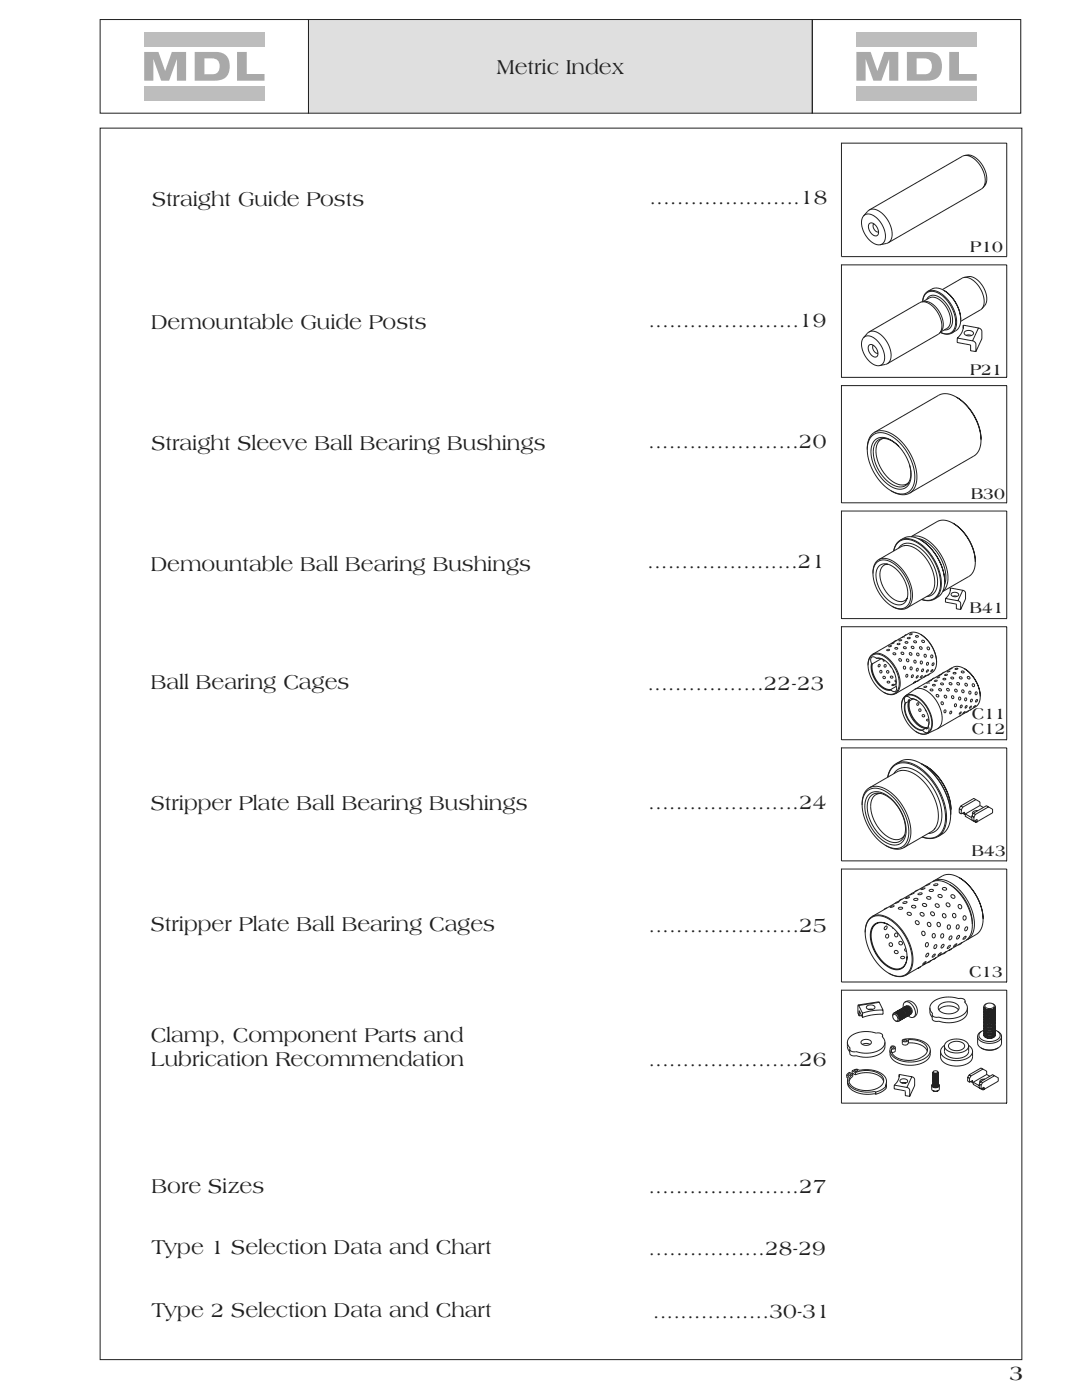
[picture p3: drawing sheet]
<svg xmlns="http://www.w3.org/2000/svg" width="216mm" height="279mm" viewBox="0 0 216 279" stroke-linecap="round" stroke-linejoin="round" font-family="sans-serif">
<defs><g id="words">
<g font-size="4.2" fill="#231f20">
<text x="99.1" y="14.7">Metric Index</text>
<text x="30.3" y="41">Straight Guide Posts</text>
<text x="129.6" y="40.8">......................18</text>
<text x="30.1" y="65.6">Demountable Guide Posts</text>
<text x="129.4" y="65.2">......................19</text>
<text x="30.2" y="89.8">Straight Sleeve Ball Bearing Bushings</text>
<text x="129.3" y="89.4">......................20</text>
<text x="30.1" y="113.9">Demountable Ball Bearing Bushings</text>
<text x="129.1" y="113.4">......................21</text>
<text x="30.1" y="137.5">Ball Bearing Cages</text>
<text x="129.2" y="137.6">.................22-23</text>
<text x="30.1" y="161.7">Stripper Plate Ball Bearing Bushings</text>
<text x="129.4" y="161.5">......................24</text>
<text x="30.1" y="185.8">Stripper Plate Ball Bearing Cages</text>
<text x="129.4" y="185.9">......................25</text>
<text x="30.1" y="208">Clamp, Component Parts and</text>
<text x="30.1" y="212.8">Lubrication Recommendation</text>
<text x="129.4" y="212.8">......................26</text>
<text x="30.3" y="238">Bore Sizes</text>
<text x="129.4" y="238.1">......................27</text>
<text x="30.3" y="250.2">Type 1 Selection Data and Chart</text>
<text x="129.4" y="250.4">.................28-29</text>
<text x="30.3" y="262.9">Type 2 Selection Data and Chart</text>
<text x="130.3" y="262.9">.................30-31</text>
<text x="201.4" y="275.4">3</text>
</g>
<g font-size="3.3" fill="#231f20">
<text x="193.6" y="50.3">P10</text>
<text x="193.6" y="74.8">P21</text>
<text x="193.8" y="99.6">B30</text>
<text x="193.5" y="122.4">B41</text>
<text x="193.9" y="143.5">C11</text>
<text x="193.9" y="146.5">C12</text>
<text x="193.9" y="170.8">B43</text>
<text x="193.4" y="194.9">C13</text>
</g>
</g></defs>
<path d="M61.6 3.9h100.5v18.7h-100.5z" fill-rule="evenodd" fill="#d7e3de" stroke="#231f20" stroke-width=".2"/>
<path d="M20 3.9h41.6v18.7h-41.6zM162.1 3.9h41.6v18.7h-41.6z" fill="none" stroke="#231f20" stroke-width=".2"/>
<g fill="#bcbdc0">
<path d="M28.7 6.4h24.1v2.9h-24.1z" fill-rule="evenodd"/>
<path d="M28.7 17.2h24.1v2.9h-24.1z" fill-rule="evenodd"/>
</g>
<path d="M28.8 10.4v5.7h1.8v-4.3l1.6 4.3h1.6l1.5-4.3v4.3h1.8v-5.7h-2.8l-1.3 3.7-1.4-3.7zM38.8 10.4v5.7h4a2.62 2.62 0 0 0 3-2.9 2.53 2.53 0 0 0-2.7-2.8zM40.8 11.7a3.2 3.2 0 0 1 2.6 .3 1.85 1.85 0 0 1-.4 2.7l-2.2 .1zM47.3 10.4v5.7h5.5v-1.3h-3.6v-4.4z" fill-rule="evenodd" fill="#a8a9ad"/>
<g fill="#bcbdc0">
<path d="M170.9 6.4h24v2.9h-24z" fill-rule="evenodd"/>
<path d="M170.9 17.2h24v2.9h-24z" fill-rule="evenodd"/>
</g>
<path d="M170.9 10.4v5.7h1.8v-4.3l1.6 4.3h1.6l1.5-4.3v4.3h1.9v-5.7h-2.9l-1.3 3.7-1.4-3.7zM181 10.4v5.7h3.9a2.62 2.62 0 0 0 3.1-2.9 2.53 2.53 0 0 0-2.8-2.8zM182.9 11.7a3.2 3.2 0 0 1 2.7 .3 1.85 1.85 0 0 1-.5 2.7l-2.2 .1zM189.4 10.4v5.7h5.5v-1.3h-3.5v-4.4z" fill-rule="evenodd" fill="#a8a9ad"/>
<g fill="none" stroke="#231f20" stroke-width=".2">
<path d="M20 25.6h183.9v245.7h-183.9zM167.9 28.6h33v22.6h-33zM192.4 31l.5-.1a4.1 4.1 0 0 1 3.7 3.1 3.2 3.2 0 0 1-.1 3.1l-.4 .4M167.9 52.9h33v22.4h-33zM172.3 43.1l.8-.9a2.1 2.1 0 0 1 3 .5 5 5 0 0 1 1.6 5.2l-.6 .6-1.5 .3M172.3 43.1a1.98 1.98 0 0 1 2.8 .6 4.4 4.4 0 0 1 1.3 4.6 1.7 1.7 0 0 1-2.7-.2 4.5 4.5 0 0 1-1.5-4.8zM173.5 41.9l18.5-10.7a2.94 2.94 0 0 1 3.4 1.5 4.4 4.4 0 0 1 .8 4.7l-19 11M173.5 44.6a1.3 1.3 0 0 1 1.7 1.2 .78 .78 0 0 1 .1 .8 .78 .78 0 0 1-.7 .5 1.88 1.88 0 0 1-1.1-2.5zM174.4 44.7a1.15 1.15 0 0 0 .9 1.6M184.8 58.4a2.55 2.55 0 0 1 3.4 .5l1.6 1.8 .9 2.3a2.95 2.95 0 0 1-1 3.6 2.44 2.44 0 0 1-2.1-.3 1.99 1.99 0 0 0 2.3 0 1.99 1.99 0 0 0 .8-2.1l-.2-1.2-.5-1.3-.7-1.3-.8-1a2.89 2.89 0 0 0-3.6-1 2.31 2.31 0 0 0-.8 1.8 2.58 2.58 0 0 1 .7-1.8zM184.9 59.8a1.68 1.68 0 0 1 2.7-.4l1.5 1.5 .8 1.9a2.21 2.21 0 0 1-1 3h-.5M185.1 58.2l.8-.5a3.3 3.3 0 0 1 3.8 1.3l1.1 1.6 .7 2a3.1 3.1 0 0 1-.8 3.4l-.8 .5"/>
<path d="M188 57.8l4-2.3a2.85 2.85 0 0 1 3.2 1.5l1 2a2.48 2.48 0 0 1-.6 2.8l-3.9 2.3M188.3 57.9l1.2 1 1.2 1.5 .8 1.7 .2 1.7M192.4 55.4l.8-.2a4 4 0 0 1 3.5 3.2l.1 .3a2.61 2.61 0 0 1-.3 2.3l-.6 .6M167.9 77h33v23.3h-33zM172.3 67.4l.8-.9a2.05 2.05 0 0 1 2.9 .5l1 1.2 .6 1.6a2.14 2.14 0 0 1-.9 2.9l-1.2 .3M172.4 67.3a2.08 2.08 0 0 1 2.8 .9l.7 .9 .4 1.1a2.04 2.04 0 0 1-.7 2.7 3.6 3.6 0 0 1-3.4-2.7l-.1-.4a2.51 2.51 0 0 1 .3-2.5zM173.4 66.3l10.1-5.9a2.85 2.85 0 0 1 3.3 1.5l1 2a2.48 2.48 0 0 1-.6 2.8l-10.1 5.9M173.4 68.9a1.42 1.42 0 0 1 1.8 1.4 .72 .72 0 0 1-.4 1 .72 .72 0 0 1-1-.5l-.4-.7a1.19 1.19 0 0 1 0-1.2zM174.3 68.9a1.12 1.12 0 0 0 .9 1.6M183.9 60.3l.5-.1a4.1 4.1 0 0 1 3.5 3l.2 .4a2.72 2.72 0 0 1-.3 2.5l-.3 .4M184.2 60.2l1.2-.7a2.81 2.81 0 0 1 3.3 1.5l.8 1.7a2.44 2.44 0 0 1-.6 2.8l-1.2 .8M190.8 79.2a10.4 10.4 0 0 1 5 8.6"/>
<path d="M191 67.5v.9l2.6 .4 .1 1.2 1 .2M191 67.5l3.1 .5M192.2 64.9a3 3 0 0 1-1.2 2.6M192.2 64.9l3 .6M192.2 64.9v.6M192.5 66.2l.4-.2h.6a.55 .55 0 0 1 .6 .2 .55 .55 0 0 1-.1 .7l-.8 .1a.57 .57 0 0 1-.6-.2 .57 .57 0 0 1-.1-.6zM192.8 66.9l.5-.1 .6 .2M194.1 68l.4 .2 .2 .3v1.7M195.2 65.5l.4 .1 .3 .4v1.6l-1.2 2.6M195.2 65.5l-1.1 2.5M173.1 89.7a3.2 3.2 0 0 1 2.2-3.7 6.5 6.5 0 0 1 5.5 3.2 9 9 0 0 1 1.8 7.9 2.81 2.81 0 0 1-4.3 1.1l-.5-.3M174 87a3.4 3.4 0 0 1 4.4 .4 10 10 0 0 1 4 9 2.71 2.71 0 0 1-4.3 1.7 10 10 0 0 1-4.9-9.5l.3-.9z"/>
<path d="M174.5 86.3l12.8-7.4a4.3 4.3 0 0 1 4.7 1.2 10.2 10.2 0 0 1 3.6 9.1l-.5 1-.7 .7-12.9 7.5M174.6 87.9a2.85 2.85 0 0 1 3.7 .3 8.3 8.3 0 0 1 3.3 7.8 2.33 2.33 0 0 1-3.7 1.1 8.3 8.3 0 0 1-3.9-8.2zM176.2 87.5a2.88 2.88 0 0 0-1.3 3.6 7.2 7.2 0 0 0 4.8 5.7l.9-.1 .7-.3M179.4 89.1a3.6 3.6 0 0 0-4-1.4 3.6 3.6 0 0 0-.9 4.3 7.1 7.1 0 0 0 5 5.2 2.25 2.25 0 0 0 2.2-2.8l-.2-1.6M167.9 102h33v21.5h-33zM174.2 114.4a2.44 2.44 0 0 1 2.2-3 6.8 6.8 0 0 1 5 4.6l.3 .7a4 4 0 0 1-.7 4.6 2.81 2.81 0 0 1-3-.3M174.9 112.3a2.76 2.76 0 0 1 3.7 .4l1.6 1.7 .7 1.2 .5 1.2a3.7 3.7 0 0 1-.8 4.4 3.6 3.6 0 0 1-4-1.4l-1.2-1.5-.9-1.9a4.2 4.2 0 0 1 .4-4.1zM175.3 111.7l4.5-2.6a3.7 3.7 0 0 1 4.2 1.4l1.3 1.7 .9 1.9a4 4 0 0 1-.7 4.6l-4.6 2.7M175.4 113a2.45 2.45 0 0 1 3.3 .5l1.3 1.4 .8 1.8a3.2 3.2 0 0 1-.6 3.8 3.3 3.3 0 0 1-3.7-1.5l-.8-1.2-.6-1.2a3.6 3.6 0 0 1 .3-3.6zM177.1 112.6a1.88 1.88 0 0 0-1.5 2.5l.5 1.8 1.1 1.7a2.78 2.78 0 0 0 3.4 1.2l.4-.5M178.3 110a2.75 2.75 0 0 1 4.4-2l1.4 .9 1.4 1.5 1.2 1.8 .8 2a4.8 4.8 0 0 1-.8 5.2 2.82 2.82 0 0 1-2.8 .2M178.3 110a2.7 2.7 0 0 1 4.4-1.9l1.3 1 1.5 1.4 1 1.7 .8 2a4.8 4.8 0 0 1-.8 5.2 2.74 2.74 0 0 1-2.6 .2"/>
<path d="M179.3 109.4a2.55 2.55 0 0 1 3.8-.4l1.1 .9 1.1 1.2 .8 1.4 .6 1.5a4.2 4.2 0 0 1-.7 4.7l-1.1 .4M179.6 107.8l.7-.4a4.1 4.1 0 0 1 4.6 1.2l1 1.1 .9 1.2 .8 1.3 .5 1.4a5 5 0 0 1-.8 5.4l-.9 .6M180.6 108.9h-.2M181.8 107.1l5.2-3a3.9 3.9 0 0 1 4.4 1.2l1.7 2.1 .7 1.3 .5 1.3a4.5 4.5 0 0 1-.8 4.9l-5.4 3.2M181.8 107.1a4.8 4.8 0 0 1 4.8 2.1l1.3 1.7 .9 2.1a4.7 4.7 0 0 1-.7 5M183.1 107.5a8 8 0 0 1 5.4 5.8 5.5 5.5 0 0 1 0 3.4M183.7 107.8l1.9 1.5 1.5 2 1 2.4 .4 2.4M186 118.2l-.2 .2M188.7 119.4l-.1 .8 2.2 .4v.9l.9 .1M188.7 119.4l2.4 .5M189.6 117.3a2.46 2.46 0 0 1-.9 2.1M189.6 117.3l2.5 .5"/>
<path d="M189.6 117.3v.6M189.9 118.4l.6-.2a.51 .51 0 0 1 .6 .1 .51 .51 0 0 1 .1 .6l-.7 .2a.5 .5 0 0 1-.5-.1 .5 .5 0 0 1-.1-.6zM190.1 119h.9M190.1 104.4l1.8 1.4 1.5 1.9 .9 2.3 .3 2.2M191.1 119.9l.6 .5v1.2M192.1 117.8l.5 .4 .1 1.3-1 2.1M192.1 117.8l-1 2.1M167.9 125.1h33v22.5h-33zM173.2 132.8a1.98 1.98 0 0 1 .9-2.2 1.98 1.98 0 0 1 2.4 .2l1.4 1.2 1.1 1.9a3.8 3.8 0 0 1-.1 4.4 2.21 2.21 0 0 1-2.6-.1M173.8 131a2.4 2.4 0 0 1 3.2 .5l1 1 .8 1.4a3.8 3.8 0 0 1-.1 4.4 2.67 2.67 0 0 1-3.4-.9l-.8-1-.7-1.1a4 4 0 0 1 0-4.3zM173.9 132.4a5 5 0 0 0 3.4 5.4l.5-.1M174.1 132.5a4.8 4.8 0 0 0 3.3 5.1h.4l1-.6"/>
<path d="M174.8 131.4a3.8 3.8 0 0 1 3.6 2.8 4 4 0 0 1 .3 2.5M174.8 131.4h.9l.7 .3M174.8 131.4a.64 .64 0 0 0-.9-.2 .64 .64 0 0 0-.1 .9l.1 .3M175.8 131.5l-1.7 1-.2-.1M176.3 131.6v.3l.3-.1M176.9 129.7l.4-.1 .2 .1-.3 .2zM177.3 128.7l-.1 .1M177.3 129l.6-.1-.3 .2zM177.6 132.8l.2 .3M177.8 137.6v.1M177.9 128.4l.5-.1zM178 136.7l.5-.1-.4 .2z"/>
<path d="M178.2 130.3h.4l.1 .3h-.3zM178.3 133.9l.1 .3M178.4 128.1l.5-.3-4.8 2.8M178.6 129.3l.3-.1 .2 .2-.4 .1zM178.7 136.7a.77 .77 0 0 1-.3 1.3l-.6-.3M178.8 135.7l-.2 .2 .2 .1M178.8 135.9l-.1 .8M179 128.5l.4-.1 .2 .1-.4 .2zM179.3 127.6h-.1M179.4 127.8l.5-.1-.3 .2zM179.8 130.2h.4l.1 .3h-.4zM180.3 129.1h.4l.1 .3h-.4z"/>
<path d="M180.4 127.2v-.1l-.5 .2M180.5 139.1a2.35 2.35 0 0 1 3.2 .5l.9 1.1 .7 1.2a3.7 3.7 0 0 1-.1 4.3 2.62 2.62 0 0 1-3.3-.9l-.8-1-.6-1.1a3.8 3.8 0 0 1 0-4.1zM180.6 128.1h.4l.2 .1-.4 .2zM180.7 138.9l1.7-1.2a2.97 2.97 0 0 1 3.6 1.1l1.4 2a3.9 3.9 0 0 1-.2 4.5l-2.2 1.1M180.8 134.6h.2l.1 .1-.2 .5-.2-.3zM180.9 126.6l.5-.2a3.2 3.2 0 0 1 3.7 1.4l1 1.5a4.2 4.2 0 0 1 .1 4.7l-.7 .5M181 126.6l-2.1 1.2M181 126.6l-.5 .3M181.1 127.3l.3-.1 .2 .1-.3 .2zM181.3 140a4.7 4.7 0 0 0 3.3 5.3h.1M181.4 139.6a5 5 0 0 0 3.2 5.7M181.4 139.6l.1 .2"/>
<path d="M181.4 139.6l-.2 .2 .1 .2-.7 .3M181.5 126.6l.5-.1-.3 .2zM181.5 139.8a4.7 4.7 0 0 0 3.3 5.4h.1M181.7 133.1h.2l.1 .2-.2 .4-.2-.2zM181.7 139.4l1.2 .4M181.7 139.4a4.6 4.6 0 0 1 3.6 3.9l.1 .9-.2 .7M181.7 139.4a.65 .65 0 0 0-.7-.5 .65 .65 0 0 0-.6 .7l.2 .7M181.9 129h.3l.1 .4h-.3zM182 134.7h.2v.2l-.3 .3-.1-.2zM182.2 139.5l-.7 .3M182.3 128l.4-.1 .2 .3-.4 .1zM182.4 136.2l.3-.2-.4 .3z"/>
<path d="M182.5 136.3l-3.8 2.1M182.7 126.9l.4-.1 .2 .2-.4 .2zM182.9 136l.5-.3-.8 .5M182.9 133.4h.2l.1 .1-.2 .4-.2-.2zM183 134.9l.2-.1v.2l-.3 .3zM183.7 126.6a7 7 0 0 1 3.2 5.6M183.7 132l.2-.1 .1 .2-.1 .4-.3-.2zM183.8 135l.3-.1-.5 .4zM183.9 127.8h.4l.1 .4h-.3zM184 133.6l.2-.1 .1 .2-.3 .3-.1-.1zM184.4 137.1l.5-.1-.3 .2zM184.4 135.1l.4-.3z"/>
<path d="M184.5 135.1l-1.1 .6M185 132.2h.2l.1 .2-.3 .4-.1-.2zM185 133.7h.2v.1l-.3 .4zM185.3 136.4l.1-.1-.5 .1M185.4 135.9l-2.9 1.7M185.4 135.9l.5-.2zM185.5 134.5l-.9 .5M185.5 134.5l-.5 .3M185.6 137.6l.4-.1 .2 .3-.4 .1zM185.8 130.8l.2-.1 .1 .2-.1 .4-.3-.2zM185.9 133.7h.2l-.4 .4zM186.1 136.7l.3-.1 .2 .2-.3 .1z"/>
<path d="M186.1 132.4l.2-.1 .1 .2-.3 .3-.1-.2zM186.5 135.3l-.8 .4M186.5 135.3l-.5 .3M186.5 135.8h.5l-.3 .2zM187 135.2l.5-.1-.3 .2zM187.3 137.5h.4l.1 .3h-.4zM187.4 134.8l-.9 .5M187.4 134.7l.5-.1zM187.7 136.4l.4-.1 .2 .3-.4 .1zM188.2 135.5l.3-.1 .2 .2-.3 .1zM188.5 134.7l.5-.1-.3 .2zM188.5 134.1l-.7 .5"/>
<path d="M188.5 134.1l-.5 .3M189 134l.5-.1-.2 .2zM189.4 136.3h.4l.1 .3h-.4zM189.5 133.6l-1 .5M189.5 133.5l.5-.2zM189.7 135.2l.4-.1 .2 .3-.4 .1zM189.8 133.3a2.95 2.95 0 0 1 3.8 1.1l.8 1 .6 1.2a3.8 3.8 0 0 1-.2 4.3l-1.6 1M190.2 134.3l.4-.1 .2 .2-.4 .1zM190.6 133.5l.5-.1-.3 .2zM191.3 139.2l.2-.1 .2 .2-.1 .4-.3-.1zM191.5 135.1h.3l.2 .3h-.4zM191.8 134l.4-.1 .2 .3-.4 .1z"/>
<path d="M192.4 133.4l1.4 1.2 1.1 1.7a6.1 6.1 0 0 1 .7 2.7M192.6 139.3h.2l.1 .2-.2 .4-.2-.2zM193.4 138l.2-.1 .1 .2-.1 .4-.3-.1zM193.8 139.6l.1-.1 .1 .2-.2 .4-.2-.2zM194.7 138.1h.2l.1 .2-.2 .4-.2-.2zM194.8 139.7l.2-.1 .1 .2-.4 .3zM167.9 149.3h33v22.5h-33zM173 157.9a3.2 3.2 0 0 1 4.2 .4 9.8 9.8 0 0 1 4 9 2.65 2.65 0 0 1-4.2 1.6 9.8 9.8 0 0 1-4.8-9.5l.3-.9zM173.4 158.6a2.92 2.92 0 0 1 3.8 .3 8.5 8.5 0 0 1 3.4 8.1 2.37 2.37 0 0 1-3.7 1.2 8.6 8.6 0 0 1-4.2-8.5zM173.5 157.2l5.4-3.1a4.2 4.2 0 0 1 4.7 1.2 10.1 10.1 0 0 1 3.5 8.9l-.4 .9-.6 .7-5.8 3.4M173.8 158.8a2.76 2.76 0 0 1 3.7 .4 7.8 7.8 0 0 1 3 7.5 2.22 2.22 0 0 1-3.6 1 7.9 7.9 0 0 1-3.7-7.9zM175.8 158.4a2.2 2.2 0 0 0-2.1 2.7 7.4 7.4 0 0 0 4.7 6.4 1.84 1.84 0 0 0 2.1-.9"/>
<path d="M177.1 155.1a3.3 3.3 0 0 1 5.1-2.6 12.5 12.5 0 0 1 6.6 11.8 3.3 3.3 0 0 1-4.8 2.7M177.1 155.1a3.3 3.3 0 0 1 5.1-2.4 12.3 12.3 0 0 1 6.4 11.6 3.2 3.2 0 0 1-4.6 2.7M178.3 154.4a3 3 0 0 1 4.4-.6 10.8 10.8 0 0 1 5.1 10.2 2.73 2.73 0 0 1-2.6 2.3M178.8 152.4l.8-.4a4.8 4.8 0 0 1 5.2 1 12.7 12.7 0 0 1 4.8 10.8 3.7 3.7 0 0 1-1.6 2.7l-.9 .5M179.9 153.7l-.2 .1M179.9 141.1a1.94 1.94 0 0 1 1.9-2.5 6.2 6.2 0 0 1 4.2 5.5 1.9 1.9 0 0 1-2 2.4l-1.3-.5M180.6 140.3a4.8 4.8 0 0 0 3.3 5.5h.2M180.7 140.3a4.7 4.7 0 0 0 3.3 5.4h.1M183.8 152.4h.1M183.9 152.4a12.9 12.9 0 0 1 5.8 10.1M183.9 152.4a10.8 10.8 0 0 1 5.8 10.1M184.6 152.8a10.8 10.8 0 0 1 5.1 8.9"/>
<path d="M184.6 141.6l.2 .3M184.7 145.4h.4M184.9 145.2l.2 .2M185.1 145.4l-.2 .1-.2-.2-.6 .5M185.2 144.9a.76 .76 0 0 1 .2 .8 .76 .76 0 0 1-.6 .5l-.7-.4M185.3 145l-.4 .2M185.4 143.6l-.3-.1-.2 .2 .2 .2 .3-.1M185.4 144l-.2 .9M188.4 141.7h.2l.2 .1-.2 .5-.2-.2zM189.6 142l.2-.1 .1 .2-.3 .4-.1-.2zM190.5 140.5h.2l.2 .1-.3 .4-.2-.1zM191.6 142.2l.2-.1-.4 .4z"/>
<path d="M191.7 140.8l.2-.1 .1 .2-.3 .4-.1-.2zM191.8 142.7l-.4 .2M192.2 142.2l.4-.2-.5 .4zM192.7 140.9l.2-.1 .1 .2-.4 .3zM192.8 142.2l-5.7 3.3M193.3 141.9l-.5 .3M193.6 141l.3-.1-.4 .5zM193.9 141.5l-.4 .2M194.3 141l.4-.2-.5 .4zM194.7 159.6l-2.6 1.5-.4-.3M167.9 173.4h33v22.6h-33zM172 160.6a3.1 3.1 0 0 1 2.3-3.7 6.5 6.5 0 0 1 5.5 3.4 8.6 8.6 0 0 1 1.6 7.6 2.77 2.77 0 0 1-4.2 1.1l-.5-.3"/>
<path d="M180.1 179.4l-.7 .4M180.7 179.3l.4-.3h.4l-.4 .3zM181.7 178.5l-2.5 1.5M181.7 178.5l.7-.3-.8 .4zM182.4 179.4l.4-.1 .4 .2-.6 .2-.2-.1zM183.2 177.6l-.7 .4M183.2 178.4l.5-.2 .3 .1-.5 .3-.3-.1zM183.3 178.3h.1M183.8 177.5l.4-.3h.4l-.4 .3zM184.8 176.7l-2.6 1.5M184.8 176.7l.7-.3-.7 .3zM184.9 179h.6l.2 .3-.1 .2-.4-.1-.3-.1z"/>
<path d="M185.3 176.4l.6-.3a4.1 4.1 0 0 1 4.6 1.2 9.9 9.9 0 0 1 3.4 8.7l-.7 1.3-1.3 .9M185.4 177.6l.5-.1 .4 .2-.5 .2-.4-.1zM186.1 176a3.8 3.8 0 0 1 4.5 .8 10 10 0 0 1 3.7 8.9 2.71 2.71 0 0 1-1.5 1.9M186.3 175.8l1.7-1a4.1 4.1 0 0 1 4.6 1.3 9.9 9.9 0 0 1 3.4 8.7l-.4 .9-.5 .6-2.1 1.2M186.3 176.6l.5-.2 .3 .1-.4 .2h-.3zM186.4 176.5h.1M186.6 165.3l-.2 .2M187.2 178.6h.5l.3 .2v.2l-.2 .1h-.4l-.2-.2zM188.1 177.2l.5-.1 .3 .4-.2 .2-.4-.1-.2-.2zM189.5 176.5a9.5 9.5 0 0 1 4.5 7.9M189.7 162.5v.2M189.8 178.6l.6 .1 .1 .2v.3l-.3 .1-.3-.1-.2-.3z"/>
<path d="M191.4 175.2a10.3 10.3 0 0 1 4.8 8.2M191.4 161.4v.8l.4 .2M191.7 160.8l-.3 .6M191.8 161.6v.8M192.1 162.3l.4 .2v-.4l-.7 .3M192.1 161.1l-.3 .5-.4-.2M192.6 162.4v.5l2.1 1.2M192.6 162.4l-.1 .1M192.6 162.4l1.3 .8M193.9 162.8v.9l.4 .2M194.2 162.3l2.6-1.5 1.3 .7v.7l-3.4 1.9M194.2 162.3l-.3 .5"/>
<path d="M194.3 163.1v.8M194.6 163.8l.4 .2v-.5l-.7 .4M194.6 162.5l-.3 .6-.4-.3M194.7 163.8v.3M195.1 161.8a.71 .71 0 0 0-.7 0 .71 .71 0 0 0-.3 .7M195.5 160.8v-.8l-1.2-.7-2.6 1.5M195.5 160.8l.7 .4M195.5 160.8l-2.9 1.6M197.2 161l-2.6 1.5-.4-.2M167.9 197.6h33v22.6h-33zM172.6 186.1a2.94 2.94 0 0 1 2.6-3.5 7.4 7.4 0 0 1 5.7 4.4 7.3 7.3 0 0 1 .7 6.8 2.93 2.93 0 0 1-4.3 .4M173.6 183.4a3.3 3.3 0 0 1 4.3 .3 9.9 9.9 0 0 1 4 9 2.64 2.64 0 0 1-4.2 1.7 9.9 9.9 0 0 1-4.9-9.4l.2-.8z"/>
<path d="M174.3 184.6a2.61 2.61 0 0 1 3.6 .3 7.5 7.5 0 0 1 2.9 7.2 2.18 2.18 0 0 1-3.6 .9 7.6 7.6 0 0 1-3.4-7.5zM176.6 184.9l.3-.1 .1 .2-.1 .4-.3 .1-.2-.2zM177 181.2l-.6 .4M177.4 184.6a2.18 2.18 0 0 0-2.6-.2 2.18 2.18 0 0 0-1 2.3 7.4 7.4 0 0 0 4.7 6.6 2.09 2.09 0 0 0 2.5-2.4M177.6 181l.4-.2h.4l-.4 .2zM178.1 185.1l.2 .2M178.5 189.8a.37 .37 0 0 1 .6-.1 .37 .37 0 0 1-.1 .6 .36 .36 0 0 1-.5-.1 .36 .36 0 0 1 0-.4zM178.7 180.2l-4.7 2.7M178.7 180.2h.1a.45 .45 0 0 1 .6-.3l-.8 .4zM179.3 181.2l.5-.2 .3 .3-.5 .2-.3-.1zM179.8 191l.4-.1 .3 .2-.2 .2h-.4l-.2-.1zM180.2 180.1l.5-.2 .3 .1-.5 .3h-.3z"/>
<path d="M180.3 180v.1M180.6 200l.8-.2 .8 .3 .7 .9 .1 1.1a1.23 1.23 0 0 1-.7 .9M180.8 189.3l-.3 .3 .4 .3M181.1 182.2l.5-.1 .2 .2v.2l-.2 .2-.3-.1-.3-.2zM182 180.8l.5-.1 .2 .3-.2 .2h-.3l-.3-.2zM183.7 182.2h.5l.2 .3-.1 .2-.2 .1-.3-.1-.2-.3zM183.7 192.9l-.6 .4M184 185.9h.3l.3 .2v.3l-.2 .3-.4-.2zM184.1 180.4l.5-.1 .3 .3v.2l-.2 .1h-.4l-.2-.2zM184.3 192.2l.5-.3-.2 .4-.5 .2zM184.8 188.2l.3-.1 .1 .3v.4l-.3 .2-.2-.3zM185 190.3l.2-.1 .1 .3-.2 .4-.3 .1-.1-.3z"/>
<path d="M185 192.1l-4.2 2.5M185 192.1l.8-.4-.4 .3zM186.1 186.4l.3-.1 .2 .3v.3l-.2 .3-.4-.3zM186.3 190.6l.3-.2-.2 .4-.4 .2zM186.5 188.6l.3-.1 .1 .3-.1 .3-.3 .2-.2-.2zM186.7 180.4h.3l.3 .1 .1 .5-.3 .1-.3-.1-.2-.3zM186.7 191.1l-.6 .4M187.1 184.2l.2-.1 .3 .2v.3l-.1 .3h-.3l-.2-.2zM187.3 190.5l.5-.4-.2 .4-.4 .2zM187.9 186.4h.2l.2 .2-.1 .4-.2 .2-.3-.3zM188 188.6l.3-.1 .1 .2-.3 .4-.2 .1-.1-.2zM188 190.4l.8-.5-.3 .4z"/>
<path d="M188 190.4l-2.3 1.3M189.1 184.7l.3-.1 .2 .2v.4l-.2 .2-.4-.2zM189.3 188.8l.3-.1a.68 .68 0 0 1-.6 .6zM189.6 186.9l.2-.1 .1 .3-.1 .3-.3 .2-.1-.3zM189.8 189.4l-.6 .3M190.1 182.4l.3-.1 .3 .2v.4l-.1 .2h-.3l-.2-.2zM190.5 188.6l.4-.2-.2 .3-.4 .2zM190.9 184.6h.3l.2 .2-.1 .4-.2 .2-.3-.2zM191.1 186.8l.3-.1 .1 .2-.3 .4-.2 .1-.1-.2zM191.2 188.6l-2.5 1.4M191.9 188.1l-.7 .5M191.9 188.1l-.3 .3-.4 .2"/>
<path d="M192.3 182.8h.3l.2 .2-.1 .4-.2 .2-.3-.2zM192.4 187l.4-.1a.68 .68 0 0 1-.6 .6zM192.6 199.8v.3M192.7 185.1l.3-.1 .1 .2-.2 .4-.3 .2-.1-.3zM169 214.5v.5l.2 .2M169.1 208v1.1l.5 .8M169.1 215.6v.5a3.1 3.1 0 0 0 3.1 2.2l2.5 .1M169.6 207a5.9 5.9 0 0 1 5.4-.8 .78 .78 0 0 1 .8 0 .78 .78 0 0 1 .3 .8 1.63 1.63 0 0 1-.9 2.7 7.2 7.2 0 0 1-4.6 .2 .75 .75 0 0 1-.8-.1 .75 .75 0 0 1-.2-.7 1.41 1.41 0 0 1 0-2.1zM170 213.7a1.63 1.63 0 0 1 1.7-.1l1-.1a4 4 0 0 1 4.1 2l.1 .5-.2 .5 .2 .2M170 213.7v.4l.7 .4M170 213.7l.7 .4M170.2 214.4l-.7-.4-.5 .5a.46 .46 0 0 1 .3 .4 .46 .46 0 0 1-.2 .5 2.4 2.4 0 0 0 2.3 2.3l1.3 .3 2-.1"/>
<path d="M170.7 214.1l2-.5a3.4 3.4 0 0 1 3.6 1.8 2.29 2.29 0 0 1-2.3 2.1l-1 .1a3.3 3.3 0 0 1-3.6-1.8 1.52 1.52 0 0 1 .8-1.4v.4l-.5 .5-.3 .6M170.7 214.5l1-.3 1.1-.1a3.4 3.4 0 0 1 3.5 1.8M170.7 214.1v.4M171.3 200.6l4.1-.7v.1l-4 .7M171.9 202.7h-.5M171.9 207.7l.7-.3a.85 .85 0 0 1 1.2 .8 1.23 1.23 0 0 1-2-.2zM172.1 208.4l.8-.2 .7 .2M172.1 202.2l-.9-1.6v1.6l.2 .5 .1-1 .6 1.3M172.1 202.2v.8M173 200.8l.5-.2a.68 .68 0 0 1 1 .6l-.6 .3a.65 .65 0 0 1-.7 0 .65 .65 0 0 1-.3-.7zM174.2 201.4h-.9M174.7 217.9v.5"/>
<path d="M175.4 200l.8 1.6M176.1 206.7v.3M176.2 201.6a11.3 11.3 0 0 0-4.1 .6M176.2 201.6v.8a11.3 11.3 0 0 0-4.1 .6M176.6 208v.8a2.94 2.94 0 0 1-3.1 2.2h-1.2l-1.5-.3a.96 .96 0 0 1-1.2-.5v-.8M176.9 216.7a4.1 4.1 0 0 1-2.2 1.2M176.9 216.7a1.32 1.32 0 0 1-.9 1.2l-1.3 .5M176.9 215.8l-.1 .9M177.6 209.6v.7a3 3 0 0 0 3 2.2l.9 .1a4 4 0 0 0 4.1-2v-1M177.8 209l.1-.1a.22 .22 0 0 1 .3 0 .22 .22 0 0 1 .1 .3 .24 .24 0 0 1-.3 0 .24 .24 0 0 1-.2-.2zM177.9 209.4v.4M178.1 202.8a.51 .51 0 0 1 .4-.6 .51 .51 0 0 1 .6 .4 .71 .71 0 0 1 .4 .7 .71 .71 0 0 1-.5 .6l-.3-.2"/>
<path d="M178.2 202.5a.79 .79 0 0 1 .8 .4 .79 .79 0 0 1-.1 .9 .94 .94 0 0 1-.7-1.3zM178.3 202.2a1.06 1.06 0 0 1 1.2 1.4l-.2 .2M178.4 216.6l2.6 .4M178.5 202.1a1.02 1.02 0 0 1 1 .5 1.02 1.02 0 0 1-.1 1.2M178.6 202.1a1.02 1.02 0 0 1 1 .5 1.02 1.02 0 0 1-.1 1.1M178.7 209.1l-.1 .7-.6 .3M178.7 202a1.02 1.02 0 0 1 1 .5 1.02 1.02 0 0 1-.1 1.1M178.8 202a1.02 1.02 0 0 1 1 .5 1.02 1.02 0 0 1-.1 1.1M178.9 201.9a1.02 1.02 0 0 1 1 .5 1.02 1.02 0 0 1-.1 1.1M179 201.8a1.02 1.02 0 0 1 1 .5 1.02 1.02 0 0 1-.1 1.2M179 202.9l.4 .4M179.1 201.8a1.02 1.02 0 0 1 1 .5 1.02 1.02 0 0 1-.1 1.1"/>
<path d="M179.2 201.7a1.02 1.02 0 0 1 1 .5 1.02 1.02 0 0 1-.1 1.1M179.3 201.7a1.02 1.02 0 0 1 1 .5 1.02 1.02 0 0 1-.1 1.1M179.4 201.6a1.02 1.02 0 0 1 1 .5 1.02 1.02 0 0 1-.1 1.1M179.4 214.4a2.5 2.5 0 0 1-1 2.2M179.4 214.4v.6M179.4 214.4l2.5 .5M179.5 201.5a1.02 1.02 0 0 1 1 .5 1.02 1.02 0 0 1-.1 1.2M179.6 201.5a1.02 1.02 0 0 1 1 .5 1.02 1.02 0 0 1-.1 1.1M179.7 215.5l.4-.2a.64 .64 0 0 1 .7 0 .64 .64 0 0 1 .2 .7l-.4 .2a.64 .64 0 0 1-.7 0 .64 .64 0 0 1-.3-.7zM179.7 201.4a1.02 1.02 0 0 1 1 .5 1.02 1.02 0 0 1-.1 1.1M179.8 201.4a1.02 1.02 0 0 1 1 .5 1.02 1.02 0 0 1-.1 1.1M179.9 216.1h.9"/>
<path d="M179.9 201.3a1.02 1.02 0 0 1 1 .5 1.02 1.02 0 0 1-.1 1.1M180 201.2a1.02 1.02 0 0 1 1 .5 1.02 1.02 0 0 1-.1 1.2M180 207.6v.6a.68 .68 0 0 0 .7 .4 .68 .68 0 0 0 .6-.5M180.1 201.2a1.02 1.02 0 0 1 1 .5 1.02 1.02 0 0 1-.1 1.1M180.2 201.1a1.02 1.02 0 0 1 1 .5 1.02 1.02 0 0 1-.1 1.1M180.2 201.1a.86 .86 0 0 1 .4-1.1 .86 .86 0 0 1 1.2 .3l.3 .3a1.62 1.62 0 0 1 .1 2.4h-.4l-.6-.3M180.3 201.1a1.02 1.02 0 0 1 1 .5 1.02 1.02 0 0 1-.1 1.1M180.4 207.5a.22 .22 0 0 1 .3-.1 .22 .22 0 0 1 .1 .3 .24 .24 0 0 1-.3 .1 .24 .24 0 0 1-.1-.3zM180.4 201a1.02 1.02 0 0 1 1 .5 1.02 1.02 0 0 1-.1 1.1M180.5 200.9a1.02 1.02 0 0 1 1 .5 1.02 1.02 0 0 1 0 1.2M180.6 200.9a1.02 1.02 0 0 1 1 .5 1.02 1.02 0 0 1 0 1.1M180.7 200.8a1.02 1.02 0 0 1 1 .5 1.02 1.02 0 0 1 0 1.1"/>
<path d="M181 217l.5 .5v1.3M181.1 200.8a.98 .98 0 0 1 .8 1.4M181.3 207.5a3.5 3.5 0 0 1 3.7 1.7 2 2 0 0 1-1.6 2 4.8 4.8 0 0 1-5.3-.9l-.2-.9M181.3 207.5h-.1a.61 .61 0 0 1-.6 .4 .61 .61 0 0 1-.5-.4l1.6-.2a3.9 3.9 0 0 1 3.9 2 2.33 2.33 0 0 1-2.2 2.4l-1.8 .3a3.9 3.9 0 0 1-4-2v-.2a.72 .72 0 0 1 .7-1 .34 .34 0 0 1 .3 .4 .34 .34 0 0 1-.5 .2h-.2M181.3 208.1a3.7 3.7 0 0 1 3.7 1.7M181.3 207.5v.6M181.9 214.9l.6 .4v1.4l-1 2.1-.9-.1v-1l-2.2-.4v-.7M181.9 214.9l-.9 2.1M185.5 201.1l.1 1.1 .4 .8M185.9 216.7v.6a.88 .88 0 0 0 1.5 0v-.6M186 200.1a5.9 5.9 0 0 1 5.4-.8 .78 .78 0 0 1 .9 0 .78 .78 0 0 1 .3 .8 1.63 1.63 0 0 1-.9 2.7 7.2 7.2 0 0 1-4.6 .2 .75 .75 0 0 1-.8-.1 .75 .75 0 0 1-.3-.7 1.41 1.41 0 0 1 0-2.1zM186.1 217.7a1.05 1.05 0 0 0 1.1 0"/>
<path d="M186.2 214a.59 .59 0 0 0 1 0M186.2 216.3a.42 .42 0 0 0-.2 .6 .42 .42 0 0 0 .5 .2 .55 .55 0 0 0 .7-.1 .55 .55 0 0 0 .1-.6l-.1-.1M186.2 216.3a.4 .4 0 0 0-.1 .5 .4 .4 0 0 0 .5 .2 .45 .45 0 0 0 .6-.1 .45 .45 0 0 0 0-.5v-.1M186.2 214h.1M186.2 216.5a.57 .57 0 0 0 1 0M186.2 215.3a.56 .56 0 0 0 .5 .3 .56 .56 0 0 0 .5-.3M186.2 215.2a.56 .56 0 0 0 .5 .3 .56 .56 0 0 0 .5-.3M186.2 215.1a.56 .56 0 0 0 .5 .4 .56 .56 0 0 0 .5-.4M186.2 215.1a.56 .56 0 0 0 .5 .3 .56 .56 0 0 0 .5-.3M186.2 215a.56 .56 0 0 0 .5 .3 .56 .56 0 0 0 .5-.3M186.2 214.9a.56 .56 0 0 0 .5 .4 .56 .56 0 0 0 .5-.4M186.2 214.9a.56 .56 0 0 0 .5 .3 .56 .56 0 0 0 .5-.3"/>
<path d="M186.2 214.8a.56 .56 0 0 0 .5 .3 .56 .56 0 0 0 .5-.3M186.2 214.7a.56 .56 0 0 0 .5 .3 .56 .56 0 0 0 .5-.3M186.2 214.6a.56 .56 0 0 0 .5 .4 .56 .56 0 0 0 .5-.4M186.2 214.6a.56 .56 0 0 0 .5 .3 .56 .56 0 0 0 .5-.3M186.2 214.5a.56 .56 0 0 0 .5 .3 .56 .56 0 0 0 .5-.3M186.2 214.4a.56 .56 0 0 0 .5 .4 .56 .56 0 0 0 .5-.4M186.2 214.4a.56 .56 0 0 0 .5 .3 .56 .56 0 0 0 .5-.3M186.2 214.3a.56 .56 0 0 0 .5 .3 .56 .56 0 0 0 .5-.3M186.2 214.2a.56 .56 0 0 0 .5 .4 .56 .56 0 0 0 .5-.4M186.2 214.2a.56 .56 0 0 0 .5 .3 .56 .56 0 0 0 .5-.3M186.2 214.1a.56 .56 0 0 0 .5 .3 .56 .56 0 0 0 .5-.3M186.2 214a.56 .56 0 0 0 .5 .4 .56 .56 0 0 0 .5-.4"/>
<path d="M186.2 216.5a.56 .56 0 0 0 .5 .3 .56 .56 0 0 0 .5-.3M186.2 216.4a.56 .56 0 0 0 .5 .3 .56 .56 0 0 0 .5-.3M186.2 216.3a.56 .56 0 0 0 .5 .3 .56 .56 0 0 0 .5-.3M186.2 216.2a.56 .56 0 0 0 .5 .4 .56 .56 0 0 0 .5-.4M186.2 216.2a.56 .56 0 0 0 .5 .3 .56 .56 0 0 0 .5-.3M186.2 216.1a.56 .56 0 0 0 .5 .3 .56 .56 0 0 0 .5-.3M186.2 216a.56 .56 0 0 0 .5 .4 .56 .56 0 0 0 .5-.4M186.2 216a.56 .56 0 0 0 .5 .3 .56 .56 0 0 0 .5-.3M186.2 215.9a.56 .56 0 0 0 .5 .3 .56 .56 0 0 0 .5-.3M186.2 215.8a.56 .56 0 0 0 .5 .4 .56 .56 0 0 0 .5-.4M186.2 215.8a.56 .56 0 0 0 .5 .3 .56 .56 0 0 0 .5-.3M186.2 215.7a.56 .56 0 0 0 .5 .3 .56 .56 0 0 0 .5-.3"/>
<path d="M186.2 215.6a.56 .56 0 0 0 .5 .4 .56 .56 0 0 0 .5-.4M186.2 215.6a.56 .56 0 0 0 .5 .3 .56 .56 0 0 0 .5-.3M186.2 215.5a.56 .56 0 0 0 .5 .3 .56 .56 0 0 0 .5-.3M186.2 215.4a.56 .56 0 0 0 .5 .3 .56 .56 0 0 0 .5-.3M186.2 215.3a.56 .56 0 0 0 .5 .4 .56 .56 0 0 0 .5-.4M186.3 213.8l.2-.1a.31 .31 0 0 1 .4 0 .31 .31 0 0 1 .1 .4h-.1a.34 .34 0 0 1-.4 .1 .34 .34 0 0 1-.2-.4zM186.4 213.8a.31 .31 0 0 0-.2 .4 .31 .31 0 0 0 .5 .1 .3 .3 0 0 0 .4-.1 .3 .3 0 0 0-.1-.4M187.2 214h.1M187.3 201.5a2.81 2.81 0 0 1 4 0M187.5 200.5a2.75 2.75 0 0 1 3.8 .4 1.46 1.46 0 0 1-1.7 1.4h-.1a1.79 1.79 0 0 1-2.3-1.3zM187.7 209.8v1.1a2.78 2.78 0 0 0 3.1 1.9 3 3 0 0 0 3.3-1.8v-1.2M188.5 208.7v1.1a2.34 2.34 0 0 0 2.8 1.4 1.88 1.88 0 0 0 2-1.4v-1.1"/>
<path d="M188.5 208.6a1.4 1.4 0 0 0-.8 1.5 1.4 1.4 0 0 0 1.1 1.2l1 .3 1.1 .1a2.88 2.88 0 0 0 3.2-1.8l-.3-.7-.5-.6M188.8 208.1a3.2 3.2 0 0 1 4.4 .3 1.48 1.48 0 0 1-1.6 1.7h-.5a2.15 2.15 0 0 1-2.6-1.4zM189.4 208.3a2.1 2.1 0 0 1 3.1 .3 1.47 1.47 0 0 1-2 1.1 .95 .95 0 0 1-1.1-1.3zM193 201.1v.9a2.94 2.94 0 0 1-3 2.1h-1.4l-1.4-.3a.96 .96 0 0 1-1.2-.5v-.8M193.1 215v.8l.4 .2M193.1 215l.4 .2M193.4 214.5l.3 .2M193.4 214.5l-.3 .5M193.5 216l.6-.4v.5l.1-.1M193.5 215.2v.8M193.7 215.9l.4 .2M193.7 214.7l-.2 .5"/>
<path d="M194.2 216l1.2 .7M194.2 216v.4l1.9 1.1M195.1 206.9v1.3a2.33 2.33 0 0 0 2.9 1.3l1.1-.4M195.4 216.3l.4 .3M195.4 216.3v.8M195.6 206l.2-.2a.27 .27 0 0 1 .3-.2 .27 .27 0 0 1 .2 .1 1.35 1.35 0 0 0 2.3-.1 1.05 1.05 0 0 1 1 1.1 1.05 1.05 0 0 1-1.1 1l-.8 .2a1.89 1.89 0 0 1-2.4-1.4zM195.7 215.9l.3 .2M195.7 215.9l-.3 .4M195.8 209.1a3.3 3.3 0 0 0 3.3 0M195.9 205.8a1.1 1.1 0 0 0-.8 1.2 1.1 1.1 0 0 0 1 1l.9 .2a2.39 2.39 0 0 0 2.8-1.3l-.1-.6-.7-.5 .1 .1M196 217.2l.4 .2-.3 .1M196 216.1l-.2 .5"/>
<path d="M196.1 213.4l.8 .4v.6M196.1 213.4l-.3-.3-2.4 1.4M196.1 213.4l-2.4 1.3M196.1 217.3v.2M196.3 200.9a1.28 1.28 0 0 0 2.3 0M196.3 206.5a1.28 1.28 0 0 0 2.3 0M196.3 204.4a1.3 1.3 0 0 0 2.1 .5l.2-.5M196.3 204.6a1.3 1.3 0 0 0 2.1 .4l.2-.4M196.3 204.7a1.3 1.3 0 0 0 2.1 .5l.2-.5M196.3 204.9a1.3 1.3 0 0 0 2.1 .4l.2-.4M196.3 205a1.3 1.3 0 0 0 2.1 .5l.2-.5M196.3 205.1a1.3 1.3 0 0 0 2.1 .5l.2-.5"/>
<path d="M196.3 205.3a1.3 1.3 0 0 0 2.1 .4l.2-.4M196.3 205.4a1.3 1.3 0 0 0 2.1 .5l.2-.5M196.3 205.7a1.3 1.3 0 0 0 2.1 .5l.2-.5M196.3 205.9a1.3 1.3 0 0 0 2.1 .4l.2-.4M196.3 206a1.3 1.3 0 0 0 2.1 .5l.2-.5M196.3 206.2a1.3 1.3 0 0 0 2.1 .4l.2-.4M196.3 206.3a1.3 1.3 0 0 0 2.1 .4l.2-.4M196.3 206.4a1.3 1.3 0 0 0 2.1 .5l.2-.5M196.3 203.9a1.3 1.3 0 0 0 2.1 .4l.2-.4M196.3 204a1.3 1.3 0 0 0 2.1 .5l.2-.5M196.3 204.1a1.3 1.3 0 0 0 2.1 .5l.2-.5M196.3 204.3a1.3 1.3 0 0 0 2.1 .4l.2-.4"/>
<path d="M196.3 201a1.3 1.3 0 0 0 2.1 .4l.2-.4M196.3 201.1a1.3 1.3 0 0 0 2.1 .5l.2-.5M196.3 201.3a1.3 1.3 0 0 0 2.1 .4l.2-.4M196.3 201.4a1.3 1.3 0 0 0 2.1 .5l.2-.5M196.3 201.6a1.3 1.3 0 0 0 2.1 .4l.2-.4M196.3 201.7a1.3 1.3 0 0 0 2.1 .5l.2-.5M196.3 201.9a1.3 1.3 0 0 0 2.1 .4l.2-.4M196.3 202a1.3 1.3 0 0 0 2.1 .4l.2-.4M196.3 202.1a1.3 1.3 0 0 0 2.1 .5l.2-.5M196.3 202.3a1.3 1.3 0 0 0 2.1 .4l.2-.4M196.3 202.4a1.3 1.3 0 0 0 2.1 .5l.2-.5M196.3 202.6a1.3 1.3 0 0 0 2.1 .4l.2-.4"/>
<path d="M196.3 202.7a1.3 1.3 0 0 0 2.1 .5l.2-.5M196.3 202.9a1.3 1.3 0 0 0 2.1 .4l.2-.4M196.3 203a1.3 1.3 0 0 0 2.1 .4l.2-.4M196.3 203.1a1.3 1.3 0 0 0 2.1 .5l.2-.5M196.3 203.3a1.3 1.3 0 0 0 2.1 .4l.2-.4M196.3 203.4a1.3 1.3 0 0 0 2.1 .5l.2-.5M196.3 203.6a1.3 1.3 0 0 0 2.1 .4l.2-.4M196.3 203.7a1.3 1.3 0 0 0 2.1 .5l.2-.5M196.5 215.4a.65 .65 0 0 0-.7 0 .65 .65 0 0 0-.2 .7M196.6 200.5l.6-.3a.73 .73 0 0 1 .8 0 .73 .73 0 0 1 .3 .8l-.7 .3a.72 .72 0 0 1-.7-.1 .72 .72 0 0 1-.3-.7zM196.8 200.3a.6 .6 0 0 0-.4 .8 .6 .6 0 0 0 .7 .4 1.01 1.01 0 0 0 1.5-.8l-.5-.4M197.5 214.8l-.6-.4-2.7 1.6"/>
<path d="M198.4 214.7l.8 .4v.7l-2.8 1.6v-.4l-.6 .3v-.7M198.4 214.7l-.3-.2-2.4 1.4M198.4 214.7l-2.4 1.4M199.8 206.9v1.5l-.7 .7"/>
<circle cx="175.5" cy="132.8" r=".25"/>
<circle cx="175.8" cy="134.1" r=".25"/>
<circle cx="176.4" cy="135.2" r=".25"/>
<circle cx="176.7" cy="132.9" r=".25"/>
<circle cx="177.1" cy="134.1" r=".25"/>
<circle cx="177.3" cy="136.2" r=".24"/>
<circle cx="177.9" cy="135.2" r=".24"/>
<circle cx="179.6" cy="131.7" r=".28"/>
<circle cx="180.5" cy="133.3" r=".28"/>
<circle cx="181.1" cy="131.8" r=".28"/>
<circle cx="181.7" cy="130.5" r=".28"/>
<circle cx="182.6" cy="132.1" r=".28"/>
<circle cx="183.2" cy="130.6" r=".28"/>
<circle cx="183.7" cy="129.4" r=".28"/>
<circle cx="184.6" cy="130.9" r=".28"/>
<circle cx="185.2" cy="129.4" r=".28"/>
<circle cx="187.1" cy="138.9" r=".28"/>
<circle cx="188.7" cy="139" r=".28"/>
<circle cx="189.1" cy="137.7" r=".28"/>
<circle cx="190.1" cy="139.1" r=".28"/>
<circle cx="190.8" cy="137.8" r=".28"/>
<circle cx="191.2" cy="136.5" r=".28"/>
<circle cx="192.2" cy="138" r=".28"/>
<circle cx="192.8" cy="136.7" r=".28"/>
<circle cx="193.3" cy="135.3" r=".28"/>
<circle cx="194.2" cy="136.8" r=".28"/>
<circle cx="183.2" cy="140.5" r=".25"/>
<circle cx="183.6" cy="141.7" r=".25"/>
<circle cx="184.2" cy="142.9" r=".25"/>
<circle cx="188" cy="140.4" r=".28"/>
<circle cx="177" cy="186.8" r=".37"/>
<circle cx="177.7" cy="188.5" r=".37"/>
<circle cx="178.8" cy="186.6" r=".37"/>
<circle cx="179.7" cy="188.2" r=".37"/>
<circle cx="183" cy="184.1" r=".41"/>
<circle cx="185.4" cy="184.5" r=".41"/>
<circle cx="186.1" cy="182.3" r=".41"/>
<circle cx="188.4" cy="182.7" r=".41"/>
<circle cx="189.2" cy="180.5" r=".41"/>
<circle cx="191.5" cy="180.9" r=".41"/>
<circle cx="169.5" cy="214.4" r=".24"/>
<circle cx="170.8" cy="213.7" r=".24"/>
</g>
<path d="M0 0h215.9v279.4h-215.9z" fill="none" stroke="#fff" stroke-width=".2"/>
<use href="#words"/>
</svg>
